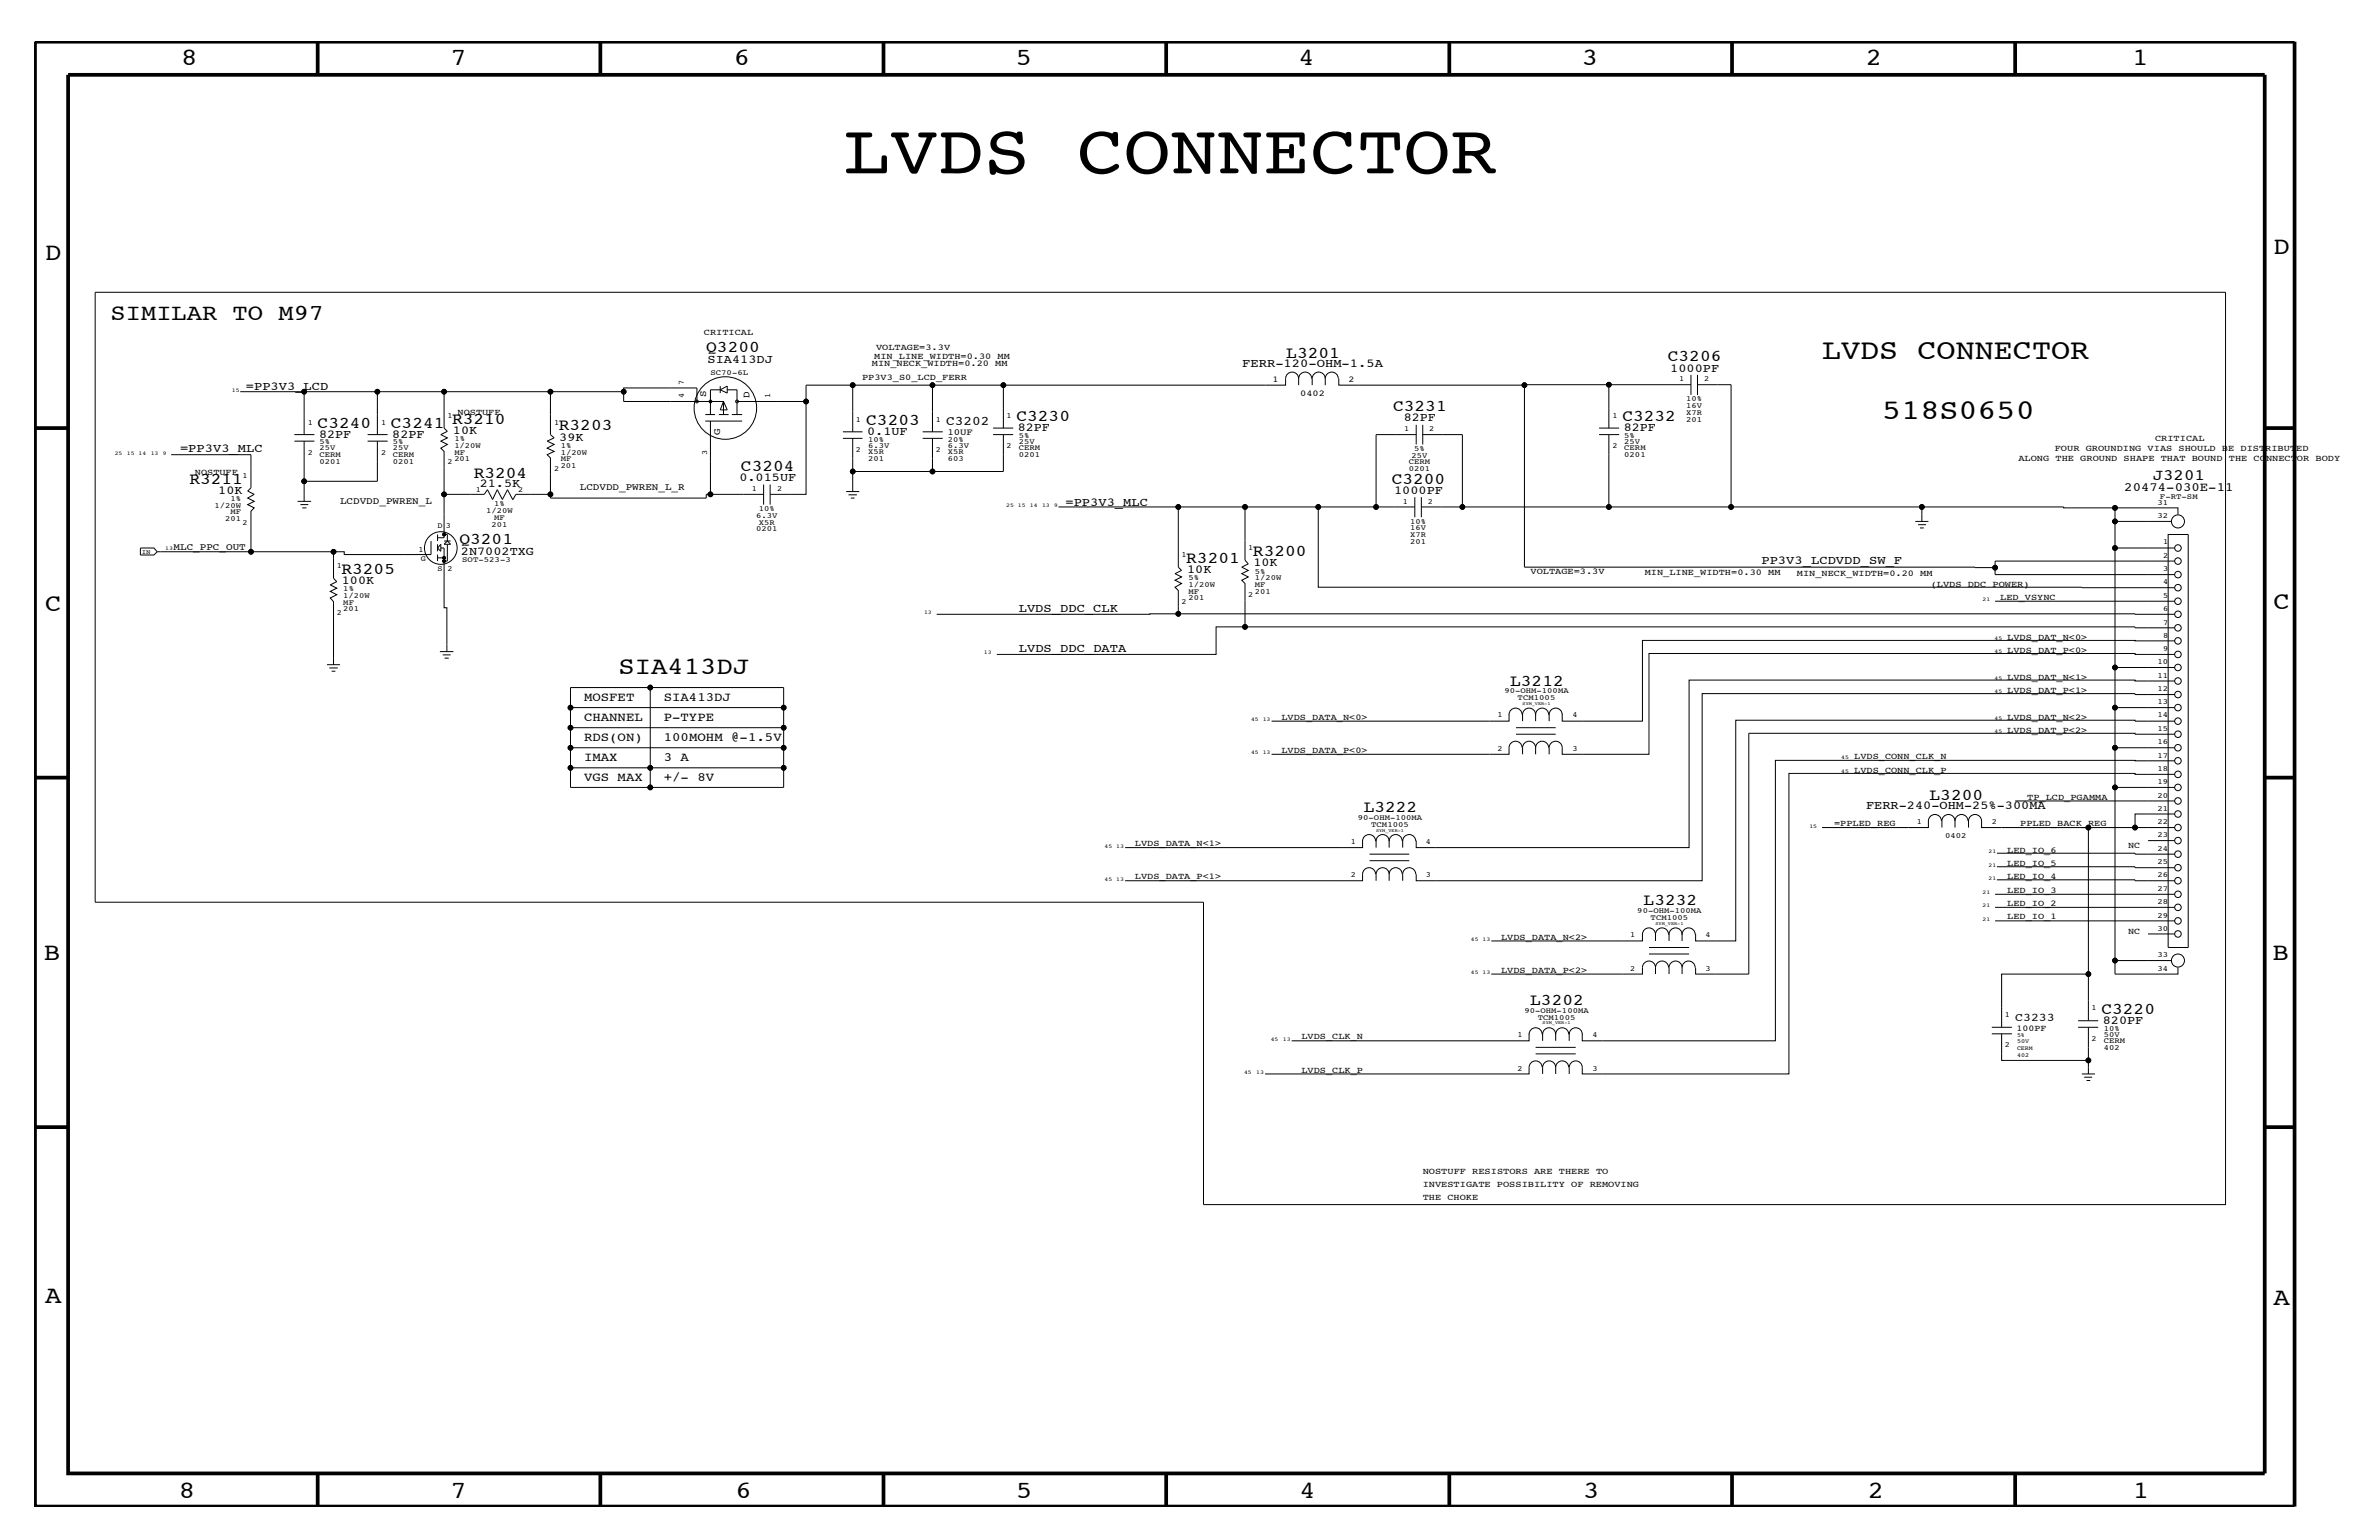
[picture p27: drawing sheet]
<svg xmlns="http://www.w3.org/2000/svg" width="432mm" height="279mm" viewBox="0 0 432 279" stroke-linecap="round" stroke-linejoin="round" font-family="sans-serif">
<defs><g id="words">
<text font-size="12.8" x="153.2" y="31.4">LVDS CONNECTOR</text>
<g font-size="5.2">
<text x="330.7" y="65.2">LVDS CONNECTOR</text>
<text x="341.6" y="76.1">518S0650</text>
</g>
<g font-size="4.5">
<text x="32.9" y="11.9">8</text>
<text x="81.8" y="11.9">7</text>
<text x="133.2" y="11.9">6</text>
<text x="184.4" y="11.9">5</text>
<text x="235.7" y="11.9">4</text>
<text x="287.1" y="11.9">3</text>
<text x="338.7" y="11.9">2</text>
<text x="387" y="11.9">1</text>
<text x="8.2" y="47.1">D</text>
<text x="412.7" y="46">D</text>
<text x="8.2" y="110.8">C</text>
<text x="412.7" y="110.5">C</text>
<text x="112.3" y="122.4">SIA413DJ</text>
<text x="8" y="174.2">B</text>
<text x="412.5" y="174.1">B</text>
<text x="8.2" y="236.4">A</text>
<text x="412.7" y="236.8">A</text>
<text x="32.4" y="271.7">8</text>
<text x="81.8" y="271.7">7</text>
<text x="133.5" y="271.7">6</text>
<text x="184.4" y="271.7">5</text>
<text x="235.9" y="271.7">4</text>
<text x="287.4" y="271.7">3</text>
<text x="339" y="271.7">2</text>
<text x="387.1" y="271.7">1</text>
</g>
<text font-size="4.1" x="20.1" y="58.1">SIMILAR TO M97</text>
<g font-size="3">
<text x="128.2" y="63.8">Q3200</text>
<text x="233.5" y="64.9">L3201</text>
<text x="302.7" y="65.6">C3206</text>
<text x="57.7" y="77.7">C3240</text>
<text x="71" y="77.7">C3241</text>
<text x="82" y="76.9">R3210</text>
<text x="157.2" y="77.1">C3203</text>
<text x="184.5" y="76.4">C3230</text>
<text x="252.9" y="74.6">C3231</text>
<text x="294.5" y="76.4">C3232</text>
<text x="101.4" y="78.1">R3203</text>
<text x="34.4" y="87.8">R3211</text>
<text x="86" y="86.7">R3204</text>
<text x="134.5" y="85.5">C3204</text>
<text x="252.6" y="87.7">C3200</text>
<text x="83.4" y="98.7">Q3201</text>
<text x="227.4" y="101">R3200</text>
<text x="62" y="104.2">R3205</text>
<text x="215.3" y="102.1">R3201</text>
<text x="274.1" y="124.4">L3212</text>
<text x="247.5" y="147.3">L3222</text>
<text x="350.2" y="145.1">L3200</text>
<text x="298.3" y="164.3">L3232</text>
<text x="277.7" y="182.4">L3202</text>
<text x="381.4" y="184">C3220</text>
</g>
<text font-size="2.9" x="390.7" y="87.2">J3201</text>
<text font-size="2.4" x="171.7" y="77.1">C3202</text>
<g font-size="2.3">
<text x="385.6" y="89.1">20474-030E-11</text>
<text x="106" y="127.2">MOSFET</text>
<text x="106" y="130.8">CHANNEL</text>
<text x="120.5" y="127.2">SIA413DJ</text>
<text x="120.5" y="130.8">P-TYPE</text>
<text x="106" y="134.4">RDS(ON)</text>
<text x="120.5" y="134.4">100MOHM @-1.5V</text>
<text x="106" y="138">IMAX</text>
<text x="106" y="141.7">VGS MAX</text>
<text x="120.5" y="141.7">+/- 8V</text>
<text x="120.5" y="138">3 A</text>
</g>
<g font-size="2.2">
<text x="128.4" y="65.8">SIA413DJ</text>
<text x="44.6" y="70.8">=PP3V3_LCD</text>
<text x="225.5" y="66.6">FERR-120-OHM-1.5A</text>
<text x="303.1" y="67.4">1000PF</text>
<text x="254.8" y="76.4">82PF</text>
<text x="32.7" y="82.1">=PP3V3_MLC</text>
<text x="57.9" y="79.4">82PF</text>
<text x="71.2" y="79.4">82PF</text>
<text x="82.2" y="78.8">10K</text>
<text x="101.5" y="80">39K</text>
<text x="157.4" y="78.9">0.1UF</text>
<text x="184.7" y="78.3">82PF</text>
<text x="294.7" y="78.3">82PF</text>
<text x="39.6" y="89.6">10K</text>
<text x="87.1" y="88.4">21.5K</text>
<text x="134.2" y="87.3">0.015UF</text>
<text x="253" y="89.6">1000PF</text>
<text x="193.4" y="91.7">=PP3V3_MLC</text>
<text x="83.7" y="100.7">2N7002TXG</text>
<text x="62.1" y="106">100K</text>
<text x="215.5" y="104">10K</text>
<text x="227.5" y="102.7">10K</text>
<text x="319.7" y="102.4">PP3V3_LCDVDD_SW_F</text>
<text x="184.9" y="111.1">LVDS_DDC_CLK</text>
<text x="184.9" y="118.3">LVDS_DDC_DATA</text>
<text x="338.7" y="146.8">FERR-240-OHM-25%-300MA</text>
<text x="381.7" y="185.8">820PF</text>
</g>
<text font-size="2.1" x="365.8" y="185.2">C3233</text>
<g font-size="1.8">
<text x="128.2" y="72" transform="rotate(-90 128.2 72)">S</text>
<text x="136.1" y="72.2" transform="rotate(-90 136.1 72.2)">D</text>
<text x="130.7" y="78.9" transform="rotate(-90 130.7 78.9)">G</text>
<text x="105.2" y="88.9">LCDVDD_PWREN_L_R</text>
<text x="61.7" y="91.4">LCDVDD_PWREN_L</text>
<text x="31.5" y="99.9">MLC_PPC_OUT</text>
</g>
<text font-size="1.7" x="172" y="78.9">10UF</text>
<g font-size="1.6">
<text x="127.8" y="60.7">CRITICAL</text>
<text x="158.7" y="65.1">MIN_LINE_WIDTH=0.30 MM</text>
<text x="159" y="63.4">VOLTAGE=3.3V</text>
<text x="156.5" y="68.9">PP3V3_S0_LCD_FERR</text>
<text x="158.2" y="66.5">MIN_NECK_WIDTH=0.20 MM</text>
<text x="231" y="69.3">1</text>
<text x="236" y="71.8">0402</text>
<text x="244.8" y="69.3">2</text>
<text x="83.1" y="75.2">NOSTUFF</text>
<text x="366.4" y="83.7">ALONG THE GROUND SHAPE THAT BOUND THE CONNECTOR BODY</text>
<text x="373" y="81.9">FOUR GROUNDING VIAS SHOULD BE DISTRIBUTED</text>
<text x="391.2" y="80">CRITICAL</text>
<text x="35.4" y="86.1">NOSTUFF</text>
<text x="277.8" y="104.2">VOLTAGE=3.3V</text>
<text x="298.5" y="104.3">MIN_LINE_WIDTH=0.30 MM</text>
<text x="326.1" y="104.4">MIN_NECK_WIDTH=0.20 MM</text>
<text x="350.4" y="106.5">(LVDS DDC POWER)</text>
<text x="363.1" y="108.8">LED_VSYNC</text>
<text x="364.3" y="118.5">LVDS_DAT_P&lt;0&gt;</text>
<text x="364.3" y="116.1">LVDS_DAT_N&lt;0&gt;</text>
<text x="364.3" y="123.3">LVDS_DAT_N&lt;1&gt;</text>
<text x="364.3" y="125.8">LVDS_DAT_P&lt;1&gt;</text>
<text x="232.6" y="130.6">LVDS_DATA_N&lt;0&gt;</text>
<text x="364.3" y="130.6">LVDS_DAT_N&lt;2&gt;</text>
<text x="232.6" y="136.6">LVDS_DATA_P&lt;0&gt;</text>
<text x="336.6" y="137.8">LVDS_CONN_CLK_N</text>
<text x="364.3" y="133">LVDS_DAT_P&lt;2&gt;</text>
<text x="336.6" y="140.2">LVDS_CONN_CLK_P</text>
<text x="332.9" y="149.9">=PPLED_REG</text>
<text x="366.7" y="149.9">PPLED_BACK_REG</text>
<text x="368" y="145.1">TP_LCD_PGAMMA</text>
<text x="206" y="153.5">LVDS_DATA_N&lt;1&gt;</text>
<text x="364.3" y="154.7">LED_IO_6</text>
<text x="386.2" y="153.8">NC</text>
<text x="206" y="159.5">LVDS_DATA_P&lt;1&gt;</text>
<text x="364.3" y="162">LED_IO_3</text>
<text x="364.3" y="157.2">LED_IO_5</text>
<text x="364.3" y="159.5">LED_IO_4</text>
<text x="364.3" y="164.4">LED_IO_2</text>
<text x="364.3" y="166.8">LED_IO_1</text>
<text x="272.5" y="170.5">LVDS_DATA_N&lt;2&gt;</text>
<text x="386.2" y="169.4">NC</text>
<text x="272.5" y="176.5">LVDS_DATA_P&lt;2&gt;</text>
<text x="236.2" y="188.6">LVDS_CLK_N</text>
<text x="366" y="187">100PF</text>
<text x="236.2" y="194.6">LVDS_CLK_P</text>
<text x="258.2" y="215.4">INVESTIGATE POSSIBILITY OF REMOVING</text>
<text x="258.2" y="213">NOSTUFF RESISTORS ARE THERE TO</text>
<text x="258.2" y="217.8">THE CHOKE</text>
</g>
<g font-size="1.4">
<text x="124.1" y="69.8" transform="rotate(-90 124.1 69.8)">7</text>
<text x="128.9" y="68">SC70-6L</text>
<text x="304.8" y="69.2">1</text>
<text x="309.3" y="69.2">2</text>
<text x="55.9" y="77.1">1</text>
<text x="69.2" y="77.1">1</text>
<text x="81.2" y="75.8">1</text>
<text x="100.6" y="77.1">1</text>
<text x="124.1" y="72.2" transform="rotate(-90 124.1 72.2)">4</text>
<text x="139.8" y="72.2" transform="rotate(-90 139.8 72.2)">1</text>
<text x="155.4" y="76.5">1</text>
<text x="169.8" y="76.5">1</text>
<text x="182.7" y="75.8">1</text>
<text x="292.7" y="75.8">1</text>
<text x="306.1" y="74">16V</text>
<text x="306.1" y="75.2">X7R</text>
<text x="306.1" y="76.5">201</text>
<text x="306.1" y="72.8">10%</text>
<text x="55.9" y="82.5">2</text>
<text x="58" y="83">CERM</text>
<text x="58" y="80.6">5%</text>
<text x="58" y="81.7">25V</text>
<text x="69.2" y="82.5">2</text>
<text x="71.3" y="81.7">25V</text>
<text x="71.3" y="80.6">5%</text>
<text x="71.3" y="83">CERM</text>
<text x="82.5" y="83.7">201</text>
<text x="82.5" y="81.3">1/20W</text>
<text x="82.5" y="82.5">MF</text>
<text x="82.5" y="80">1%</text>
<text x="101.8" y="83.7">MF</text>
<text x="101.8" y="81.3">1%</text>
<text x="101.8" y="82.5">1/20W</text>
<text x="128.4" y="82.5" transform="rotate(-90 128.4 82.5)">3</text>
<text x="155.4" y="82">2</text>
<text x="157.6" y="81.2">6.3V</text>
<text x="157.6" y="80.1">10%</text>
<text x="157.6" y="83.7">201</text>
<text x="157.6" y="82.4">X5R</text>
<text x="169.8" y="82">2</text>
<text x="172" y="81.2">6.3V</text>
<text x="172" y="83.7">603</text>
<text x="172" y="80.1">20%</text>
<text x="172" y="82.4">X5R</text>
<text x="182.7" y="81.3">2</text>
<text x="184.9" y="80.5">25V</text>
<text x="184.9" y="81.7">CERM</text>
<text x="184.9" y="83">0201</text>
<text x="184.9" y="79.4">5%</text>
<text x="254.8" y="78.3">1</text>
<text x="256.2" y="83.1">25V</text>
<text x="256.7" y="81.9">5%</text>
<text x="259.4" y="78.3">2</text>
<text x="292.7" y="81.3">2</text>
<text x="294.8" y="80.5">25V</text>
<text x="294.8" y="81.7">CERM</text>
<text x="294.8" y="83">0201</text>
<text x="294.8" y="79.4">5%</text>
<text x="44" y="86.7">1</text>
<text x="58" y="84.2">0201</text>
<text x="71.3" y="84.2">0201</text>
<text x="81.2" y="84.3">2</text>
<text x="86.4" y="89.4">1</text>
<text x="94.1" y="89.4">2</text>
<text x="100.6" y="85.5">2</text>
<text x="101.8" y="84.9">201</text>
<text x="136.5" y="89.1">1</text>
<text x="141.1" y="89.1">2</text>
<text x="255.7" y="85.5">0201</text>
<text x="255.7" y="84.3">CERM</text>
<text x="38.9" y="92.1">1/20W</text>
<text x="40.9" y="94.6">201</text>
<text x="41.8" y="93.3">MF</text>
<text x="41.8" y="91">1%</text>
<text x="44" y="95.2">2</text>
<text x="79.4" y="95.8">D</text>
<text x="80.9" y="95.9">3</text>
<text x="88.3" y="93.1">1/20W</text>
<text x="89.2" y="95.5">201</text>
<text x="89.7" y="94.3">MF</text>
<text x="89.7" y="91.9">1%</text>
<text x="137.2" y="93.9">6.3V</text>
<text x="137.8" y="95.2">X5R</text>
<text x="137.8" y="92.7">10%</text>
<text x="254.6" y="91.4">1</text>
<text x="255.9" y="95">10%</text>
<text x="259.2" y="91.4">2</text>
<text x="391.6" y="91.6">31</text>
<text x="391.6" y="93.9">32</text>
<text x="392" y="90.5">F-RT-SM</text>
<text x="75.9" y="100.1">1</text>
<text x="76.4" y="101.8">G</text>
<text x="83.9" y="102">SOT-523-3</text>
<text x="137.2" y="96.4">0201</text>
<text x="214.5" y="101">1</text>
<text x="226.6" y="99.9">1</text>
<text x="255.9" y="97.4">X7R</text>
<text x="255.9" y="96.2">16V</text>
<text x="255.9" y="98.7">201</text>
<text x="392.6" y="98.7">1</text>
<text x="392.6" y="101.2">2</text>
<text x="61.1" y="103.1">1</text>
<text x="62.3" y="107.3">1%</text>
<text x="79.4" y="103.7">S</text>
<text x="81.2" y="103.7">2</text>
<text x="215.7" y="106.5">1/20W</text>
<text x="215.7" y="107.7">MF</text>
<text x="215.7" y="105.3">5%</text>
<text x="227.8" y="105.3">1/20W</text>
<text x="227.8" y="106.5">MF</text>
<text x="227.8" y="104.1">5%</text>
<text x="227.8" y="107.7">201</text>
<text x="392.6" y="103.7">3</text>
<text x="392.6" y="106">4</text>
<text x="61.1" y="111.5">2</text>
<text x="62.3" y="108.5">1/20W</text>
<text x="62.3" y="109.8">MF</text>
<text x="62.3" y="110.9">201</text>
<text x="214.5" y="109.5">2</text>
<text x="215.7" y="108.9">201</text>
<text x="226.6" y="108.3">2</text>
<text x="392.6" y="108.5">5</text>
<text x="392.6" y="110.9">6</text>
<text x="392.6" y="113.3">7</text>
<text x="392.6" y="115.7">8</text>
<text x="392.6" y="118.1">9</text>
<text x="273.1" y="125.8">90-OHM-100MA</text>
<text x="391.6" y="120.5">10</text>
<text x="391.6" y="123">11</text>
<text x="391.6" y="125.3">12</text>
<text x="271.8" y="130.2">1</text>
<text x="275.5" y="127">TCM1005</text>
<text x="285.4" y="130.2">4</text>
<text x="391.6" y="127.8">13</text>
<text x="391.6" y="130.2">14</text>
<text x="271.8" y="136.3">2</text>
<text x="285.4" y="136.3">3</text>
<text x="391.6" y="132.6">15</text>
<text x="391.6" y="135.1">16</text>
<text x="391.6" y="137.4">17</text>
<text x="391.6" y="139.9">18</text>
<text x="391.6" y="142.3">19</text>
<text x="246.5" y="148.7">90-OHM-100MA</text>
<text x="347.9" y="149.5">1</text>
<text x="361.5" y="149.5">2</text>
<text x="391.6" y="144.7">20</text>
<text x="391.6" y="147.1">21</text>
<text x="391.6" y="149.5">22</text>
<text x="245.2" y="153.2">1</text>
<text x="248.9" y="150.1">TCM1005</text>
<text x="258.8" y="153.2">4</text>
<text x="353.1" y="152.1">0402</text>
<text x="391.6" y="151.9">23</text>
<text x="391.6" y="154.4">24</text>
<text x="245.2" y="159.2">2</text>
<text x="258.8" y="159.2">3</text>
<text x="391.6" y="156.7">25</text>
<text x="391.6" y="159.2">26</text>
<text x="391.6" y="161.7">27</text>
<text x="297.2" y="165.6">90-OHM-100MA</text>
<text x="299.6" y="166.9">TCM1005</text>
<text x="391.6" y="164">28</text>
<text x="391.6" y="166.5">29</text>
<text x="295.9" y="170">1</text>
<text x="309.5" y="170">4</text>
<text x="391.6" y="173.7">33</text>
<text x="391.6" y="168.9">30</text>
<text x="295.9" y="176.1">2</text>
<text x="309.5" y="176.1">3</text>
<text x="391.6" y="176.1">34</text>
<text x="276.7" y="183.8">90-OHM-100MA</text>
<text x="279.1" y="185">TCM1005</text>
<text x="363.9" y="184.6">1</text>
<text x="379.6" y="183.3">1</text>
<text x="275.4" y="188.2">1</text>
<text x="289.1" y="188.2">4</text>
<text x="363.9" y="190">2</text>
<text x="379.6" y="188.8">2</text>
<text x="381.8" y="189.3">CERM</text>
<text x="381.8" y="190.5">402</text>
<text x="381.8" y="188.1">50V</text>
<text x="381.8" y="187">10%</text>
<text x="275.4" y="194.3">2</text>
<text x="289.1" y="194.3">3</text>
</g>
<text font-size="1.2" x="25.7" y="100.4">IN</text>
<g font-size="1.1">
<text x="366.1" y="191.7">402</text>
<text x="366.1" y="189.3">50V</text>
<text x="366.1" y="190.5">CERM</text>
<text x="366.1" y="188.2">5%</text>
</g>
<g font-size="1">
<text x="42.1" y="71.1">15</text>
<text x="20.8" y="82.5">25</text>
<text x="23" y="82.5">15 14</text>
<text x="27.3" y="82.5">13</text>
<text x="29.5" y="82.5">9</text>
<text x="182.6" y="92">25 15</text>
<text x="186.9" y="92">14</text>
<text x="189.1" y="92">13</text>
<text x="191.3" y="92">9</text>
<text x="30" y="99.8">13</text>
<text x="167.7" y="111.4">13</text>
<text x="359.8" y="109.1">21</text>
<text x="178.6" y="118.7">13</text>
<text x="362" y="118.5">45</text>
<text x="362" y="116.1">45</text>
<text x="362" y="123.3">45</text>
<text x="362" y="125.8">45</text>
<text x="227.1" y="130.8">45 13</text>
<text x="362" y="130.6">45</text>
<text x="227.1" y="136.8">45 13</text>
<text x="334.2" y="137.8">45</text>
<text x="362" y="133">45</text>
<text x="334.2" y="140.2">45</text>
<text x="200.5" y="153.8">45 13</text>
<text x="328.4" y="150.1">15</text>
<text x="360.9" y="154.8">21</text>
<text x="200.5" y="159.8">45 13</text>
<text x="360.9" y="157.3">21</text>
<text x="360.9" y="159.6">21</text>
<text x="359.8" y="162.2">21</text>
<text x="359.8" y="164.6">21</text>
<text x="359.8" y="167.1">21</text>
<text x="267" y="170.7">45 13</text>
<text x="267" y="176.7">45 13</text>
<text x="230.6" y="188.8">45</text>
<text x="232.8" y="188.8">13</text>
<text x="225.8" y="194.8">45</text>
<text x="228" y="194.8">13</text>
</g>
<g font-size=".8">
<text x="276.4" y="127.9">SYM_VER-1</text>
<text x="249.8" y="150.9">SYM_VER-1</text>
<text x="300.5" y="167.8">SYM_VER-1</text>
<text x="280" y="185.9">SYM_VER-1</text>
</g>
</g></defs>
<g fill="none" stroke="#000" stroke-width=".18">
<path d="M17.3 53h386.6v165.6h-185.5v-54.9h-201.1zM43.6 71.1h11.6M53.4 78.9h3.7M66.7 78.9h3.7M68.5 71.1h-13.3v7.8M80.6 71.1v6.6l.6 .6-1.2 .6 1.2 .5-1.2 .6 1.2 .6-1.2 .7 .6 .6v7.8M80.6 71.1h19.3M80.6 71.1h-12.1v7.8M113.2 71.1v1.7h18.1v2.4M113.2 71.1v-.7h13.3v2.4M113.2 71.1h-13.3v7.8l.7 .5-1.3 .6 1.3 .6-1.3 .7 1.3 .6-1.3 .6 .6 .6v6.6h-6.3l-.6 1M128 76.4h6.7"/>
<path d="M128 75.2h1.8M128.9 76.4v13.3h9.7M130.5 75.2h1.7M130.7 70.7h-1.8v4.5M130.7 70v1.3M130.7 70.7l1.3-.7v1.3zM131.3 72.8l.7 1.6h-1.3zM132 70.7h1.8v4.5M132.8 75.2h1.9M133.8 72.8h12.5v16.9h-6.5M146.3 72.8v-2.9h8.5v8.4M153 78.3h3.5"/>
<path d="M153 79.5h3.5M154.8 79.5v6h14.4M154.8 69.9h14.4M167.5 78.3h3.6M167.5 79.5h3.6M180.3 77.7h3.6M180.3 78.9h3.6M182.1 78.9v6.6h-12.9v-6M182.1 69.9h-12.9v8.4M235.7 68.7a1.19 1.19 0 0 0-1.2-1.2 1.19 1.19 0 0 0-1.2 1.2v1.2h-51.2v7.8M235.7 68.7v1.2M235.7 68.7a1.19 1.19 0 0 1 1.2-1.2 1.19 1.19 0 0 1 1.2 1.2"/>
<path d="M240.5 68.7a1.19 1.19 0 0 1 1.2-1.2 1.19 1.19 0 0 1 1.2 1.2M240.5 68.7a1.19 1.19 0 0 0-1.1-1.2 1.19 1.19 0 0 0-1.2 1.2v1.2M240.5 68.7v1.2M243 68.7v1.2l49-.1M257 78.9h-7.2v13.1M257 77.1v3.5M258.2 77.1v3.5M258.2 78.9h7.2v13.1M276.7 69.9v33l85.4 .1M290.2 77.7h3.7M290.2 78.9h3.7M292 78.9v13.1"/>
<path d="M306.9 69.8h-14.9v7.9M306.9 68v3.7M308.1 68v3.7M308.1 69.8h6.1v22.2h60.4v.1h9.3M25.5 99.4h2.4l.6 .7-.6 .6h-2.4zM31.1 82.5h14.5v6l-.6 .6 1.1 .6-1.1 .7 1.1 .6-1.1 .6 1.1 .5-.5 .6v7.4h-17.1M53.4 80h3.7M54 91h2.5M54.5 91.6h1.5M54.9 92.1h.7M55.2 80v11M66.7 80h3.7"/>
<path d="M68.5 80v7.3h-13.3M78.2 98.2v2.4h-15.7v-.5h-2v4.8l.6 .6-1.2 .6 1.2 .6-1.2 .6 1.2 .6-1.2 .6 .6 .7v11.4M79.4 97v1.2M79.4 98.7v1.3M80 99.4h.6v10.9h.5v7.9M80 98.7v1.3l-.6-.6zM80.6 98.2h1.2M80.6 98.7l.6-.5 .6 .5zM80.6 97h.6v1.2M81.2 98.7v3.1h-.6M93 90.6l-.9-1.8-.9 1.8-.9-1.8-.9 1.8-.9-1.8-.6 .9h-7.3v7.9h-1.2M99.9 89.7v.7h28.3v-.7h.7"/>
<path d="M138.6 87.9v3.7M139.8 87.9v3.7M153.6 89.2h2.4M154 89.8h1.5M154.4 90.4h.7M154.8 85.5v3.7M192.1 92h21.8M226 92h13.3M226 92h-12.1v10.9l.6 .6-1.2 .6 1.2 .6-1.2 .6 1.2 .6-1.2 .6 .6 .6v4.3M226 92v9.6l.6 .7-1.2 .6 1.2 .6-1.2 .6 1.2 .6-1.2 .6 .6 .6v7.8h-5.3v5h-39.8M256.8 92h-17.5v14.5l155.4 .1M256.8 90.2v3.6"/>
<path d="M258 92h56.2M258 90.2v3.6M347.6 94.6h2.4M348.1 95.2h1.5M348.5 95.8h.7M348.8 92v2.6M383.9 92.1h11.4v1.2M383.9 99.4h10.8M383.9 99.4v77.3h11.4v-1.2M383.9 92.1v2.5M393.5 97h3.7v74.9h-3.7zM394.1 94.6h-10.2v4.8"/>
<path d="M45.6 100.1h14.9M79.4 100.6v1.2M79.4 101.2h1.2M79.8 118.2h2.5M80.3 118.8h1.5M80.7 119.4h.7M170 111.4h224.7M226 113.7h161.5v.2h7.2M362.1 109.1h32.6M394.7 118.7h-7.2v-.1h-88.2v18.2h-15.8v-1.1a1.19 1.19 0 0 0-1.1-1.2 1.19 1.19 0 0 0-1.2 1.2v1.1M394.7 116.3l-96.6-.1v14.6h-14.6v-1.2M394.7 101.8h-32.6v2.5h32.6"/>
<path d="M59.4 120.6h2.3M59.8 121.2h1.5M60.2 121.8h.7M103.5 135.7h38.7v3.6M103.5 132h38.7v3.7M103.5 128.4v14.5h38.7v-3.6M103.5 139.3h38.7M118 124.7v18.2M142.2 128.4v-3.7h-38.7v3.7h38.7v3.6M273.9 129.7a1.19 1.19 0 0 1 1.2-1.2 1.19 1.19 0 0 1 1.2 1.2M273.9 129.6v1.2h-43.1M275.2 132h7.2"/>
<path d="M275.2 133.2h7.2M276.3 135.7a1.19 1.19 0 0 0-1.2-1.2 1.19 1.19 0 0 0-1.2 1.2v1.1h-43.1M276.4 129.6v1.2M276.4 129.7a1.19 1.19 0 0 1 1.1-1.2 1.19 1.19 0 0 1 1.2 1.2 1.19 1.19 0 0 1 1.2-1.2 1.19 1.19 0 0 1 1.2 1.2M278.7 135.7a1.19 1.19 0 0 1 1.2-1.2 1.19 1.19 0 0 1 1.2 1.2M278.7 135.7a1.19 1.19 0 0 0-1.2-1.2 1.19 1.19 0 0 0-1.1 1.2v1.1M278.7 129.6v1.2M278.7 135.7v1.1M281.2 129.6v1.2M281.2 129.7a1.19 1.19 0 0 1 1.2-1.2 1.19 1.19 0 0 1 1.1 1.2M383.9 121.1h10.8M383.9 128.4h10.8"/>
<path d="M383.9 135.7h10.8M394.7 123.6h-7.2v-.2h-80.9v30.4h-49.6v-1.3M394.7 138h-72.5v50.8h-35v-1.2M394.7 133.2h-7.2v-.2h-70.1v43.7h-9.6v-1.2M394.7 130.8h-7.2v-.1h-72.5v40h-7.2v-1.3M394.7 126h-7.2v-.2h-78.6v34h-51.9v-1.2M247.3 152.5v1.3h-43.1M247.3 152.6a1.19 1.19 0 0 1 1.2-1.2 1.19 1.19 0 0 1 1.2 1.2M248.6 156.2h7.2M248.6 155h7.2M249.7 158.6a1.19 1.19 0 0 0-1.2-1.2 1.19 1.19 0 0 0-1.2 1.2v1.2h-43.1M249.8 152.6a1.19 1.19 0 0 1 1.2-1.2 1.19 1.19 0 0 1 1.1 1.2 1.19 1.19 0 0 1 1.2-1.2 1.19 1.19 0 0 1 1.2 1.2"/>
<path d="M249.8 152.5v1.3M252.1 158.6a1.19 1.19 0 0 0-1.1-1.2 1.19 1.19 0 0 0-1.2 1.2v1.2M252.1 152.5v1.3M252.1 158.6v1.2M252.1 158.6a1.19 1.19 0 0 1 1.2-1.2 1.19 1.19 0 0 1 1.2 1.2M254.6 152.5v1.3M254.6 152.6a1.19 1.19 0 0 1 1.2-1.2 1.19 1.19 0 0 1 1.2 1.2M257 158.6a1.19 1.19 0 0 0-1.2-1.2 1.19 1.19 0 0 0-1.2 1.2v1.2M352.4 149a1.19 1.19 0 0 0-1.2-1.2 1.19 1.19 0 0 0-1.2 1.2v1.1h-19.3M354.8 149a1.19 1.19 0 0 0-1.1-1.2 1.19 1.19 0 0 0-1.2 1.2v1.1M354.8 149v1.1M354.8 149a1.19 1.19 0 0 1 1.2-1.2 1.19 1.19 0 0 1 1.2 1.2"/>
<path d="M357.3 150.1v-1.1a1.19 1.19 0 0 1 1.2-1.2 1.19 1.19 0 0 1 1.2 1.2v1.1h19.4M362.5 154.8h25v.2h7.2M362.5 159.6h25v.2h7.2M362.5 157.3h25v.1h7.2M365.8 145.3h28.9M383.9 142.9h10.8M389.9 152.5h4.8M394.7 147.7h-7.2v2.4M394.7 140.5h-7.2v-.2h-62.8v54.5h-37.5v-1.1a1.19 1.19 0 0 0-1.2-1.2 1.19 1.19 0 0 0-1.2 1.2v1.1M394.7 150.1h-15.6v26.6M298.1 169.4v1.3h-27.4M298.1 169.5a1.19 1.19 0 0 1 1.2-1.2 1.19 1.19 0 0 1 1.2 1.2 1.19 1.19 0 0 1 1.2-1.2 1.19 1.19 0 0 1 1.2 1.2"/>
<path d="M299.3 173.1h7.3M299.3 171.9h7.3M300.5 175.5a1.19 1.19 0 0 1 1.2-1.1 1.19 1.19 0 0 1 1.2 1.1M300.5 175.5a1.19 1.19 0 0 0-1.2-1.1 1.19 1.19 0 0 0-1.2 1.1v1.2h-27.4M300.5 169.4v1.3M300.5 175.5v1.2M302.9 169.4v1.3M302.9 169.5a1.19 1.19 0 0 1 1.2-1.2 1.19 1.19 0 0 1 1.2 1.2 1.19 1.19 0 0 1 1.2-1.2 1.19 1.19 0 0 1 1.2 1.2M305.3 175.5a1.19 1.19 0 0 0-1.2-1.1 1.19 1.19 0 0 0-1.2 1.1v1.2M305.3 169.4v1.3M305.3 175.5v1.2M305.3 175.5a1.19 1.19 0 0 1 1.2-1.1 1.19 1.19 0 0 1 1.2 1.1"/>
<path d="M362.1 167.1h32.6M362.1 164.6h32.6M362.1 162.2h32.6M383.9 174.3h10.2M389.9 169.4h4.8M277.5 187.6v1.2h-43.1M277.5 187.6a1.19 1.19 0 0 1 1.2-1.1 1.19 1.19 0 0 1 1.2 1.1M278.7 191.2h7.3M278.7 190h7.3M279.9 193.7a1.19 1.19 0 0 0-1.2-1.2 1.19 1.19 0 0 0-1.2 1.2v1.1h-47.9M280 187.6v1.2M280 187.6a1.19 1.19 0 0 1 1.2-1.1 1.19 1.19 0 0 1 1.2 1.1 1.19 1.19 0 0 1 1.1-1.1 1.19 1.19 0 0 1 1.2 1.1"/>
<path d="M282.4 193.7a1.19 1.19 0 0 1 1.1-1.2 1.19 1.19 0 0 1 1.2 1.2M282.4 193.7a1.19 1.19 0 0 0-1.2-1.2 1.19 1.19 0 0 0-1.2 1.2v1.1M282.4 187.6v1.2M282.4 193.7v1.1M284.8 187.6v1.2M284.8 187.6a1.19 1.19 0 0 1 1.2-1.1 1.19 1.19 0 0 1 1.2 1.1M361.5 187.6h3.7M361.5 186.4h3.7M363.3 187.6v4.8h15.8v2.4M377.2 185.2h3.6M377.2 186.4h3.6M377.9 194.8h2.3"/>
<path d="M378.3 195.4h1.4M378.7 196h.7M379.1 185.2v-8.5h-15.8v9.7M379.1 186.4v6"/>
<circle cx="55.2" cy="71.1" r=".42"/>
<circle cx="68.5" cy="71.1" r=".42"/>
<circle cx="80.6" cy="71.1" r=".42"/>
<circle cx="99.9" cy="71.1" r=".42"/>
<circle cx="113.2" cy="71.1" r=".42"/>
<circle cx="126.5" cy="72.8" r=".25"/>
<circle cx="128.9" cy="72.8" r=".25"/>
<circle cx="131.7" cy="74" r="5.7"/>
<circle cx="133.8" cy="72.8" r=".25"/>
<circle cx="146.3" cy="72.8" r=".42"/>
<circle cx="154.8" cy="69.9" r=".42"/>
<circle cx="169.2" cy="69.9" r=".42"/>
<circle cx="182.1" cy="69.9" r=".42"/>
<circle cx="276.7" cy="69.9" r=".42"/>
<circle cx="292" cy="69.8" r=".42"/>
<circle cx="55.2" cy="87.3" r=".42"/>
<circle cx="80" cy="99.4" r="2.96"/>
<circle cx="80.6" cy="89.7" r=".42"/>
<circle cx="80.6" cy="97" r=".25"/>
<circle cx="99.9" cy="89.7" r=".42"/>
<circle cx="128.9" cy="89.7" r=".42"/>
<circle cx="154.8" cy="85.5" r=".42"/>
<circle cx="169.2" cy="85.5" r=".42"/>
<circle cx="213.9" cy="92" r=".42"/>
<circle cx="226" cy="92" r=".42"/>
<circle cx="239.3" cy="92" r=".42"/>
<circle cx="249.8" cy="92" r=".42"/>
<circle cx="265.4" cy="92" r=".42"/>
<circle cx="292" cy="92" r=".42"/>
<circle cx="314.2" cy="92" r=".42"/>
<circle cx="348.8" cy="92" r=".42"/>
<circle cx="383.9" cy="92.1" r=".42"/>
<circle cx="383.9" cy="94.6" r=".42"/>
<circle cx="383.9" cy="99.4" r=".42"/>
<circle cx="395.3" cy="94.6" r="1.19"/>
<circle cx="395.3" cy="99.4" r=".59"/>
<circle cx="45.6" cy="100.1" r=".42"/>
<circle cx="60.5" cy="100.1" r=".42"/>
<circle cx="80.6" cy="101.2" r=".25"/>
<circle cx="80.6" cy="101.8" r=".25"/>
<circle cx="213.9" cy="111.4" r=".42"/>
<circle cx="226" cy="113.7" r=".42"/>
<circle cx="362.1" cy="103" r=".42"/>
<circle cx="395.3" cy="106.6" r=".59"/>
<circle cx="395.3" cy="101.8" r=".59"/>
<circle cx="395.3" cy="111.4" r=".59"/>
<circle cx="395.3" cy="109.1" r=".59"/>
<circle cx="395.3" cy="116.3" r=".59"/>
<circle cx="395.3" cy="104.3" r=".59"/>
<circle cx="395.3" cy="113.9" r=".59"/>
<circle cx="395.3" cy="118.7" r=".59"/>
<circle cx="103.5" cy="132" r=".42"/>
<circle cx="103.5" cy="139.3" r=".42"/>
<circle cx="103.5" cy="135.7" r=".42"/>
<circle cx="103.5" cy="128.4" r=".42"/>
<circle cx="118" cy="139.3" r=".42"/>
<circle cx="118" cy="124.7" r=".42"/>
<circle cx="142.2" cy="135.7" r=".42"/>
<circle cx="142.2" cy="132" r=".42"/>
<circle cx="142.2" cy="139.3" r=".42"/>
<circle cx="142.2" cy="128.4" r=".42"/>
<circle cx="383.9" cy="121.1" r=".42"/>
<circle cx="383.9" cy="135.7" r=".42"/>
<circle cx="383.9" cy="128.4" r=".42"/>
<circle cx="395.3" cy="121.1" r=".59"/>
<circle cx="395.3" cy="123.6" r=".59"/>
<circle cx="395.3" cy="138" r=".59"/>
<circle cx="395.3" cy="128.4" r=".59"/>
<circle cx="395.3" cy="135.7" r=".59"/>
<circle cx="395.3" cy="130.8" r=".59"/>
<circle cx="395.3" cy="133.2" r=".59"/>
<circle cx="395.3" cy="126" r=".59"/>
<circle cx="118" cy="142.9" r=".42"/>
<circle cx="379.1" cy="150.1" r=".42"/>
<circle cx="383.9" cy="142.9" r=".42"/>
<circle cx="387.5" cy="150.1" r=".42"/>
<circle cx="395.3" cy="152.5" r=".59"/>
<circle cx="395.3" cy="155" r=".59"/>
<circle cx="395.3" cy="142.9" r=".59"/>
<circle cx="395.3" cy="157.4" r=".59"/>
<circle cx="395.3" cy="147.7" r=".59"/>
<circle cx="395.3" cy="140.5" r=".59"/>
<circle cx="395.3" cy="159.8" r=".59"/>
<circle cx="395.3" cy="150.1" r=".59"/>
<circle cx="395.3" cy="145.3" r=".59"/>
<circle cx="379.1" cy="176.7" r=".42"/>
<circle cx="383.9" cy="174.3" r=".42"/>
<circle cx="395.3" cy="174.3" r="1.19"/>
<circle cx="395.3" cy="162.2" r=".59"/>
<circle cx="395.3" cy="164.6" r=".59"/>
<circle cx="395.3" cy="167.1" r=".59"/>
<circle cx="395.3" cy="169.4" r=".59"/>
<circle cx="379.1" cy="192.4" r=".42"/>
</g>
<g fill="#000">
<circle cx="55.2" cy="71.1" r=".42"/>
<circle cx="68.5" cy="71.1" r=".42"/>
<circle cx="80.6" cy="71.1" r=".42"/>
<circle cx="99.9" cy="71.1" r=".42"/>
<circle cx="113.2" cy="71.1" r=".42"/>
<circle cx="146.3" cy="72.8" r=".42"/>
<circle cx="154.8" cy="69.9" r=".42"/>
<circle cx="169.2" cy="69.9" r=".42"/>
<circle cx="182.1" cy="69.9" r=".42"/>
<circle cx="276.7" cy="69.9" r=".42"/>
<circle cx="292" cy="69.8" r=".42"/>
<circle cx="55.2" cy="87.3" r=".42"/>
<circle cx="80.6" cy="89.7" r=".42"/>
<circle cx="80.6" cy="97" r=".25"/>
<circle cx="99.9" cy="89.7" r=".42"/>
<circle cx="128.9" cy="89.7" r=".42"/>
<circle cx="154.8" cy="85.5" r=".42"/>
<circle cx="169.2" cy="85.5" r=".42"/>
<circle cx="213.9" cy="92" r=".42"/>
<circle cx="226" cy="92" r=".42"/>
<circle cx="239.3" cy="92" r=".42"/>
<circle cx="249.8" cy="92" r=".42"/>
<circle cx="265.4" cy="92" r=".42"/>
<circle cx="292" cy="92" r=".42"/>
<circle cx="314.2" cy="92" r=".42"/>
<circle cx="348.8" cy="92" r=".42"/>
<circle cx="383.9" cy="99.4" r=".42"/>
<circle cx="383.9" cy="92.1" r=".42"/>
<circle cx="383.9" cy="94.6" r=".42"/>
<circle cx="45.6" cy="100.1" r=".42"/>
<circle cx="60.5" cy="100.1" r=".42"/>
<circle cx="80.6" cy="101.2" r=".25"/>
<circle cx="80.6" cy="101.8" r=".25"/>
<circle cx="213.9" cy="111.4" r=".42"/>
<circle cx="226" cy="113.7" r=".42"/>
<circle cx="362.1" cy="103" r=".42"/>
<circle cx="103.5" cy="135.7" r=".42"/>
<circle cx="103.5" cy="128.4" r=".42"/>
<circle cx="103.5" cy="132" r=".42"/>
<circle cx="103.5" cy="139.3" r=".42"/>
<circle cx="118" cy="124.7" r=".42"/>
<circle cx="118" cy="139.3" r=".42"/>
<circle cx="142.2" cy="132" r=".42"/>
<circle cx="142.2" cy="139.3" r=".42"/>
<circle cx="142.2" cy="128.4" r=".42"/>
<circle cx="142.2" cy="135.7" r=".42"/>
<circle cx="383.9" cy="135.7" r=".42"/>
<circle cx="383.9" cy="121.1" r=".42"/>
<circle cx="383.9" cy="128.4" r=".42"/>
<circle cx="118" cy="142.9" r=".42"/>
<circle cx="379.1" cy="150.1" r=".42"/>
<circle cx="383.9" cy="142.9" r=".42"/>
<circle cx="387.5" cy="150.1" r=".42"/>
<circle cx="379.1" cy="176.7" r=".42"/>
<circle cx="383.9" cy="174.3" r=".42"/>
<circle cx="379.1" cy="192.4" r=".42"/>
</g>
<g fill="none" stroke="#000" stroke-width=".68" stroke-linecap="butt">
<path d="M6.3 7.6h410.2v265.7h-410.2zM12.4 13.6h398.7v253.7h-398.7zM57.7 7.6v6M109 7.6v6M160.4 7.6v6M211.7 7.6v6M263.1 7.6v6M314.4 7.6v6M365.8 7.6v6M6.3 77.7h6.1M411.1 77.7h5.4M6.3 141.1h6.1"/>
<path d="M411.1 141.1h5.4M6.3 204.5h6.1M411.1 204.5h5.4M57.7 267.3v6M109 267.3v6M160.4 267.3v6M211.7 267.6v5.7M263.1 267.3v6M314.4 267.3v6M365.8 267.3v6"/>
</g>
<use href="#words"/>
</svg>
